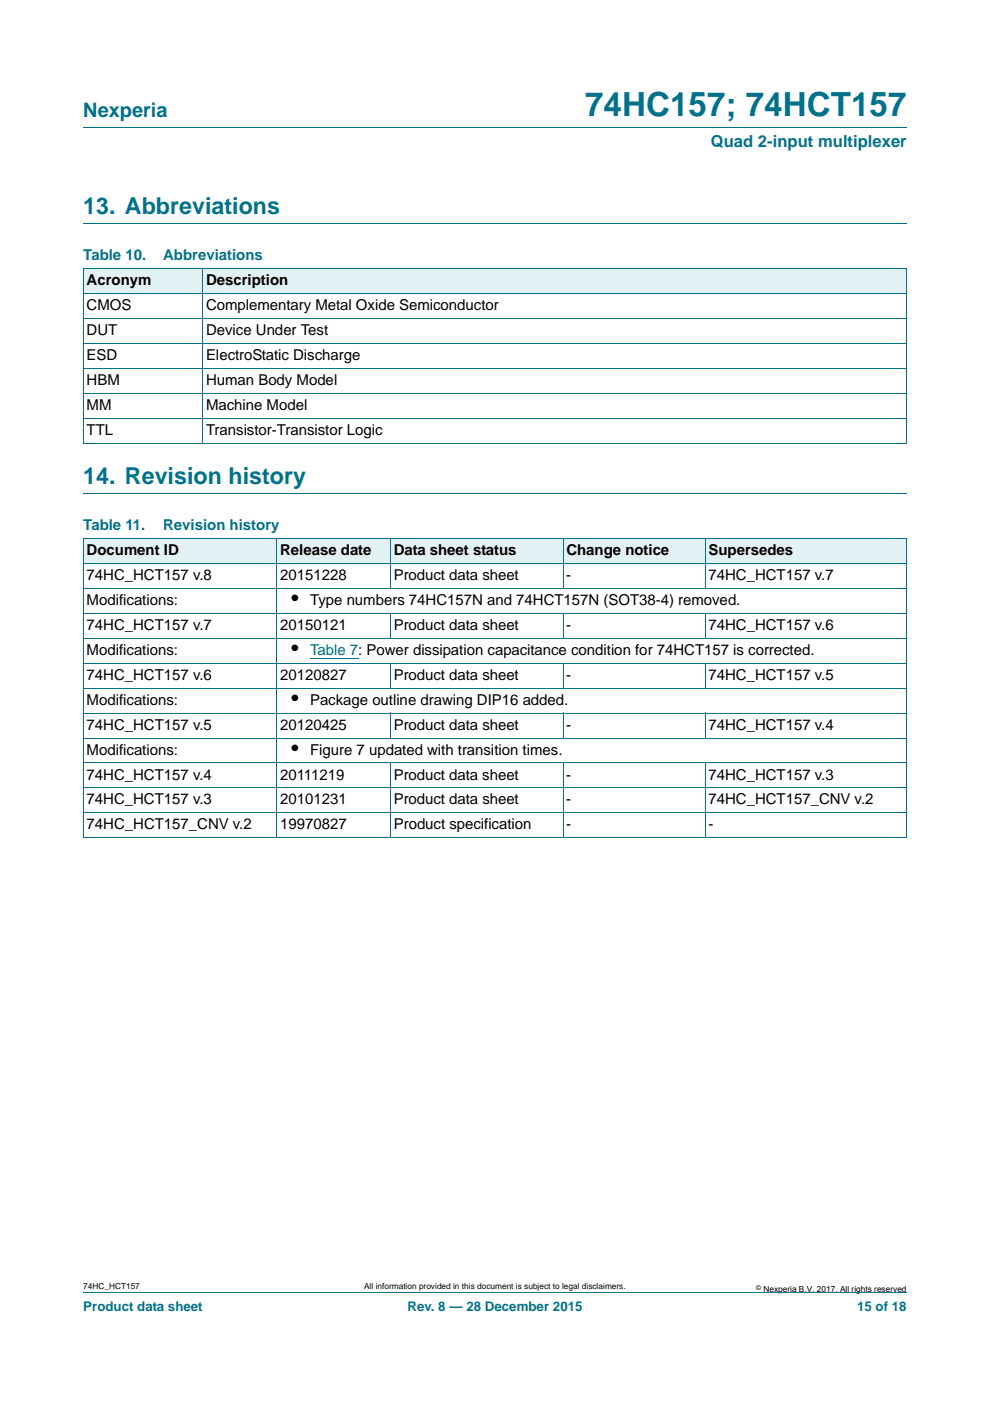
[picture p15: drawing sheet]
<svg xmlns="http://www.w3.org/2000/svg" width="210mm" height="297mm" viewBox="0 0 210 297" stroke-linecap="round" stroke-linejoin="round" font-family="sans-serif">
<defs><g id="words">
<text font-size="7" fill="#00718a" x="124.1" y="24.6">74HC157; 74HCT157</text>
<g font-size="4.9" fill="#00718a">
<text x="17.7" y="45.4">13. Abbreviations</text>
<text x="17.7" y="102.6">14. Revision history</text>
</g>
<text font-size="4.2" fill="#00718a" x="17.7" y="24.9">Nexperia</text>
<g font-size="4.2">
<text x="61.8" y="128.2">•</text>
<text x="61.8" y="138.8">•</text>
<text x="61.8" y="149.4">•</text>
<text x="61.8" y="160">•</text>
</g>
<text font-size="3.5" fill="#00718a" x="150.8" y="31.1">Quad 2-input multiplexer</text>
<g font-size="3.2" fill="#00718a">
<text x="17.7" y="55.2">Table 10.</text>
<text x="34.6" y="55.2">Abbreviations</text>
<text x="17.7" y="112.4">Table 11.</text>
<text x="34.6" y="112.4">Revision history</text>
</g>
<g font-size="3.2">
<text x="18.4" y="60.5">Acronym</text>
<text x="18.4" y="65.8">CMOS</text>
<text x="43.7" y="65.8">Complementary Metal Oxide Semiconductor</text>
<text x="43.7" y="60.5">Description</text>
<text x="18.4" y="71.1">DUT</text>
<text x="43.7" y="71.1">Device Under Test</text>
<text x="18.4" y="76.4">ESD</text>
<text x="43.7" y="76.4">ElectroStatic Discharge</text>
<text x="18.4" y="81.7">HBM</text>
<text x="43.7" y="81.7">Human Body Model</text>
<text x="18.4" y="87">MM</text>
<text x="43.7" y="87">Machine Model</text>
<text x="18.4" y="92.3">TTL</text>
<text x="43.7" y="92.3">Transistor-Transistor Logic</text>
<text x="18.4" y="117.6">Document ID</text>
<text x="59.4" y="117.6">Release date</text>
<text x="83.5" y="117.6">Data sheet status</text>
<text x="120.1" y="117.6">Change notice</text>
<text x="150.3" y="117.6">Supersedes</text>
<text x="18.4" y="122.9">74HC_HCT157 v.8</text>
<text x="59.4" y="122.9">20151228</text>
<text x="83.5" y="122.9">Product data sheet</text>
<text x="120.1" y="122.9">-</text>
<text x="150.3" y="122.9">74HC_HCT157 v.7</text>
<text x="18.4" y="128.2">Modifications:</text>
<text x="65.8" y="128.2">Type numbers 74HC157N and 74HCT157N (SOT38-4) removed.</text>
<text x="18.4" y="133.5">74HC_HCT157 v.7</text>
<text x="59.4" y="133.5">20150121</text>
<text x="83.5" y="133.5">Product data sheet</text>
<text x="120.1" y="133.5">-</text>
<text x="150.3" y="133.5">74HC_HCT157 v.6</text>
<text x="18.4" y="138.8">Modifications:</text>
<text x="18.4" y="144.1">74HC_HCT157 v.6</text>
<text x="18.4" y="149.4">Modifications:</text>
<text x="59.4" y="144.1">20120827</text>
<text x="65.8" y="149.4">Package outline drawing DIP16 added.</text>
<text x="83.5" y="144.1">Product data sheet</text>
<text x="120.1" y="144.1">-</text>
<text x="150.3" y="144.1">74HC_HCT157 v.5</text>
<text x="18.4" y="154.7">74HC_HCT157 v.5</text>
<text x="59.4" y="154.7">20120425</text>
<text x="83.5" y="154.7">Product data sheet</text>
<text x="120.1" y="154.7">-</text>
<text x="150.3" y="154.7">74HC_HCT157 v.4</text>
<text x="18.4" y="160">Modifications:</text>
<text x="65.8" y="160">Figure 7 updated with transition times.</text>
<text x="18.4" y="165.3">74HC_HCT157 v.4</text>
<text x="59.4" y="165.3">20111219</text>
<text x="83.5" y="165.3">Product data sheet</text>
<text x="120.1" y="165.3">-</text>
<text x="150.3" y="165.3">74HC_HCT157 v.3</text>
<text x="18.4" y="170.6">74HC_HCT157 v.3</text>
<text x="59.4" y="170.6">20101231</text>
<text x="83.5" y="170.6">Product data sheet</text>
<text x="120.1" y="170.6">-</text>
<text x="150.3" y="170.6">74HC_HCT157_CNV v.2</text>
<text x="18.4" y="175.9">74HC_HCT157_CNV v.2</text>
<text x="59.4" y="175.9">19970827</text>
<text x="83.5" y="175.9">Product specification</text>
<text x="120.1" y="175.9">-</text>
<text x="150.3" y="175.9">-</text>
</g>
<text font-size="3.2" fill="#00f" x="65.8" y="138.8">Table 7: Power dissipation capacitance condition for 74HCT157 is corrected.</text>
<g font-size="2.8" fill="#00718a">
<text x="17.7" y="277.9">Product data sheet</text>
<text x="86.4" y="277.9">Rev. 8 — 28 December 2015</text>
<text x="181.8" y="277.9">15 of 18</text>
</g>
<g font-size="1.8">
<text x="17.7" y="273.3">74HC_HCT157</text>
<text x="77.2" y="273.3">All information provided in this document is subject to legal disclaimers.</text>
<text x="161.9" y="273.9">Nexperia B.V. 2017. All rights reserved</text>
</g>
<text font-size="1.4" x="160.4" y="273.4">©</text>
</g></defs>
<path d="M17.7 27h174.6M17.7 47.4h174.6M17.7 104.6h174.6M17.7 273.9h174.6" fill="none" stroke="#00718a" stroke-width=".21"/>
<g fill="#e2f1f4">
<path d="M17.7 57h25.3v5.3h-25.3z"/>
<path d="M43 57h149.3v5.3h-149.3z"/>
<path d="M17.7 114.1h41v5.3h-41z"/>
<path d="M58.7 114.1h24.1v5.3h-24.1z"/>
<path d="M82.8 114.1h36.6v5.3h-36.6z"/>
<path d="M119.4 114.1h30.2v5.3h-30.2z"/>
<path d="M149.6 114.1h42.7v5.3h-42.7z"/>
</g>
<path d="M65.8 139.5h10.2" fill="none" stroke="#00f" stroke-width=".21"/>
<g fill="none" stroke="#00718a" stroke-width=".21">
<path d="M17.6 57h174.7M17.7 57v37M43 56.9v37.1M192.3 57v37M17.6 62.3h174.7M17.6 67.6h174.7M17.6 72.8h174.7M17.6 78.1h174.7M17.6 83.4h174.7M17.6 88.7h174.7M17.6 94h174.7M17.6 114.1h174.7"/>
<path d="M17.6 119.4h174.7M17.7 114.2v63.4M58.7 114.1v63.6M82.8 114.1v10.6M119.4 114.1v10.6M149.6 114.1v10.6M192.3 114.2v63.4M17.6 124.7h174.7M17.6 130h174.7M17.6 135.3h174.7M82.8 130v5.3M119.4 130v5.3"/>
<path d="M149.6 130v5.3M17.6 140.6h174.7M17.6 145.9h174.7M17.6 151.2h174.7M17.6 156.5h174.7M82.8 140.5v5.4M82.8 151.1v5.4M119.4 140.5v5.4M119.4 151.1v5.4M149.6 140.5v5.4M149.6 151.1v5.4M17.6 161.8h174.7"/>
<path d="M17.6 167.1h174.7M17.6 172.3h174.7M17.6 177.6h174.7M82.8 161.7v16M119.4 161.7v16M149.6 161.7v16"/>
</g>
<use href="#words"/>
</svg>
